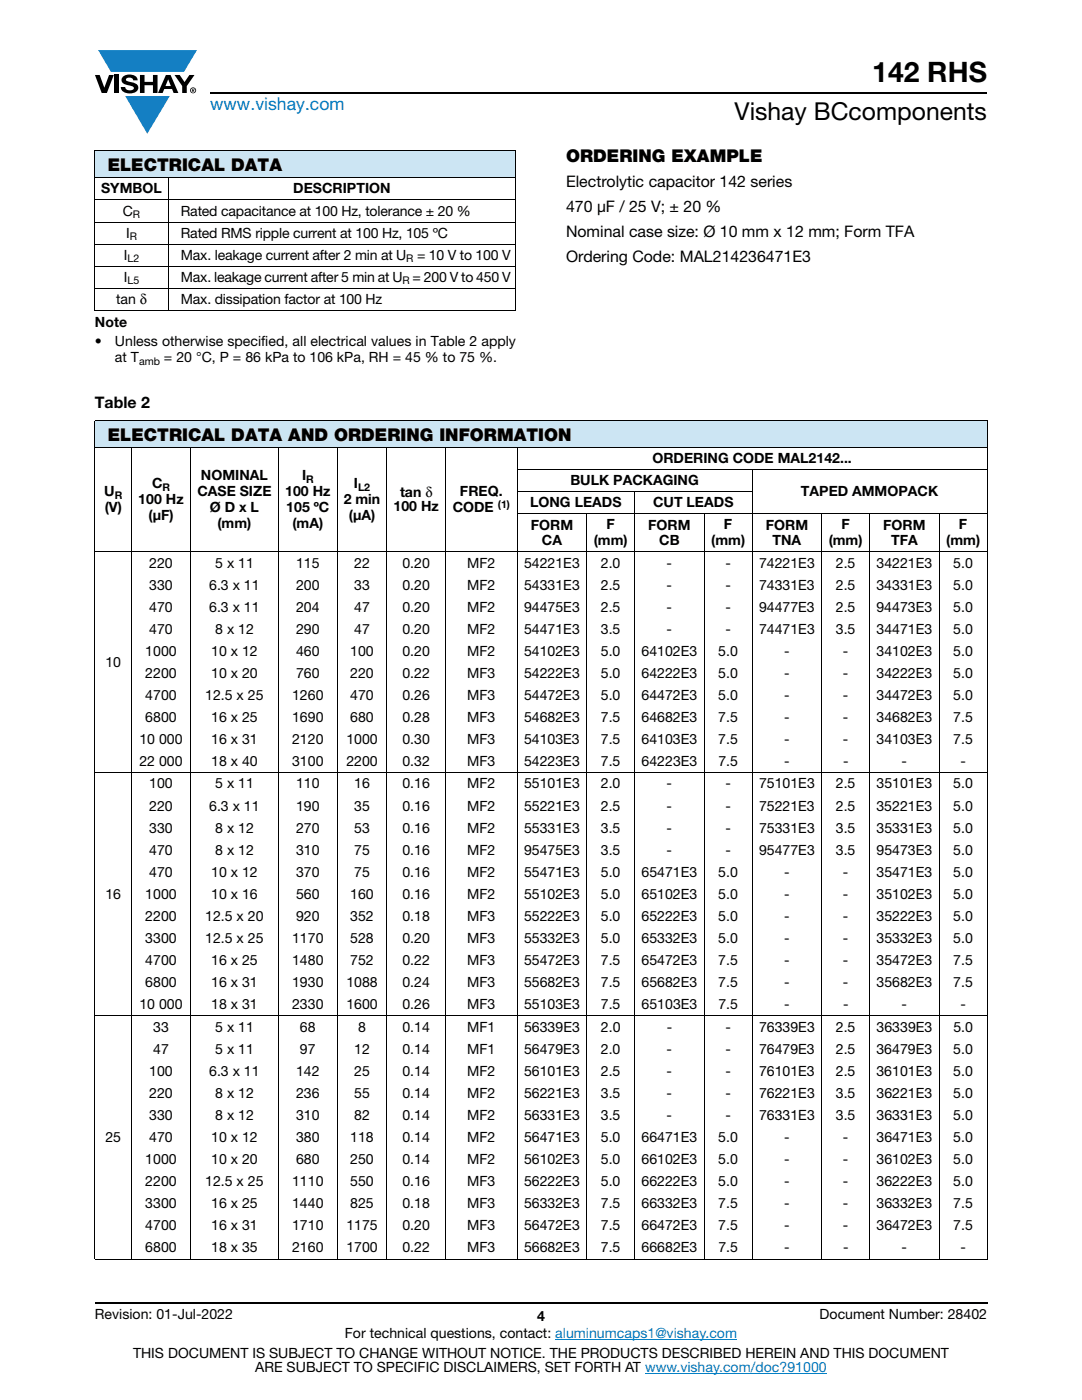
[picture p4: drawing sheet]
<svg xmlns="http://www.w3.org/2000/svg" width="216mm" height="279mm" viewBox="0 0 216 279" stroke-linecap="round" stroke-linejoin="round" font-family="sans-serif">
<defs><g id="words">
<text font-size="5.6" x="174.1" y="16.4">142 RHS</text>
<text font-size="4.9" x="146.6" y="24">Vishay BCcomponents</text>
<text font-size="3.5" fill="#007ec4" x="42" y="21.9">www.vishay.com</text>
<g font-size="3.5">
<text x="21.5" y="34.1">ELECTRICAL DATA</text>
<text x="112.9" y="32.3">ORDERING EXAMPLE</text>
<text x="21.5" y="87.9">ELECTRICAL DATA AND ORDERING INFORMATION</text>
</g>
<g font-size="3.2">
<text x="112.9" y="37.4">Electrolytic capacitor 142 series</text>
<text x="112.9" y="42.3">470 μF / 25 V; ± 20 %</text>
<text x="112.9" y="47.3">Nominal case size: Ø 10 mm x 12 mm; Form TFA</text>
<text x="112.9" y="52.2">Ordering Code: MAL214236471E3</text>
<text x="18.9" y="81.4">Table 2</text>
</g>
<g font-size="2.8">
<text x="20.2" y="38.6">SYMBOL</text>
<text x="58.5" y="38.6">DESCRIPTION</text>
<text x="24.5" y="43">C</text>
<text x="25.1" y="47.4">I</text>
<text x="36.1" y="43">Rated capacitance at 100 Hz, tolerance ± 20 %</text>
<text x="36.1" y="47.4">Rated RMS ripple current at 100 Hz, 105 ºC</text>
<text x="24.7" y="51.8">I</text>
<text x="36.1" y="51.8">Max. leakage current after 2 min at U</text>
<text x="83.2" y="51.8">= 10 V to 100 V</text>
<text x="24.7" y="56.3">I</text>
<text x="36.1" y="56.3">Max. leakage current after 5 min at U</text>
<text x="82.3" y="56.3">= 200 V to 450 V</text>
<text x="18.9" y="65.3">Note</text>
<text x="23.2" y="60.7">tan δ</text>
<text x="36.1" y="60.7">Max. dissipation factor at 100 Hz</text>
<text x="18.9" y="69.1">•</text>
<text x="22.9" y="69.1">Unless otherwise specified, all electrical values in Table 2 apply</text>
<text x="22.9" y="72.3">at T</text>
<text x="32.7" y="72.3">= 20 °C, P = 86 kPa to 106 kPa, RH = 45 % to 75 %.</text>
<text x="40.1" y="95.9">NOMINAL</text>
<text x="60.3" y="95.9">I</text>
<text x="130.2" y="92.4">ORDERING CODE MAL2142...</text>
<text x="20.8" y="99.1">U</text>
<text x="27.6" y="100.6">100 Hz</text>
<text x="30.3" y="97.5">C</text>
<text x="39.4" y="99.1">CASE SIZE</text>
<text x="56.9" y="99.1">100 Hz</text>
<text x="68.6" y="100.6">2 min</text>
<text x="70.6" y="97.5">I</text>
<text x="79.8" y="99.2">tan δ</text>
<text x="91.8" y="99.1">FREQ.</text>
<text x="105.8" y="101.3">LONG LEADS</text>
<text x="113.8" y="96.9">BULK PACKAGING</text>
<text x="130.3" y="101.3">CUT LEADS</text>
<text x="159.8" y="99.1">TAPED AMMOPACK</text>
<text x="20.9" y="102.2">(V)</text>
<text x="29.6" y="103.8">(μF)</text>
<text x="41.9" y="102.2">Ø D x L</text>
<text x="43.4" y="105.4">(mm)</text>
<text x="57.1" y="102.2">105 ºC</text>
<text x="58.4" y="105.4">(mA)</text>
<text x="69.6" y="103.8">(μA)</text>
<text x="78.5" y="102.1">100 Hz</text>
<text x="90.3" y="102.2">CODE</text>
<text x="105.9" y="105.9">FORM</text>
<text x="121" y="105.7">F</text>
<text x="129.3" y="105.9">FORM</text>
<text x="144.5" y="105.7">F</text>
<text x="152.8" y="105.9">FORM</text>
<text x="167.9" y="105.7">F</text>
<text x="176.2" y="105.9">FORM</text>
<text x="191.3" y="105.7">F</text>
<text x="29.8" y="113.3">220</text>
<text x="42.9" y="113.3">5 x 11</text>
<text x="59.1" y="113.3">115</text>
<text x="70.7" y="113.3">22</text>
<text x="80.3" y="113.3">0.20</text>
<text x="93.2" y="113.3">MF2</text>
<text x="104.6" y="113.3">54221E3</text>
<text x="108.1" y="108.7">CA</text>
<text x="118.5" y="108.8">(mm)</text>
<text x="119.9" y="113.3">2.0</text>
<text x="131.5" y="108.7">CB</text>
<text x="133" y="113.3">-</text>
<text x="141.9" y="108.8">(mm)</text>
<text x="144.7" y="113.3">-</text>
<text x="151.5" y="113.3">74221E3</text>
<text x="154.2" y="108.7">TNA</text>
<text x="165.4" y="108.8">(mm)</text>
<text x="166.8" y="113.3">2.5</text>
<text x="174.9" y="113.3">34221E3</text>
<text x="177.8" y="108.7">TFA</text>
<text x="188.8" y="108.8">(mm)</text>
<text x="190.2" y="113.3">5.0</text>
<text x="29.8" y="117.7">330</text>
<text x="41.7" y="117.7">6.3 x 11</text>
<text x="59.1" y="117.7">200</text>
<text x="70.7" y="117.7">33</text>
<text x="80.3" y="117.7">0.20</text>
<text x="93.2" y="117.7">MF2</text>
<text x="104.6" y="117.7">54331E3</text>
<text x="119.9" y="117.7">2.5</text>
<text x="133" y="117.7">-</text>
<text x="144.7" y="117.7">-</text>
<text x="151.5" y="117.7">74331E3</text>
<text x="166.8" y="117.7">2.5</text>
<text x="174.9" y="117.7">34331E3</text>
<text x="190.2" y="117.7">5.0</text>
<text x="29.8" y="122.1">470</text>
<text x="41.7" y="122.1">6.3 x 11</text>
<text x="59.1" y="122.1">204</text>
<text x="70.7" y="122.1">47</text>
<text x="80.3" y="122.1">0.20</text>
<text x="93.2" y="122.1">MF2</text>
<text x="104.6" y="122.1">94475E3</text>
<text x="119.9" y="122.1">2.5</text>
<text x="133" y="122.1">-</text>
<text x="144.7" y="122.1">-</text>
<text x="151.5" y="122.1">94477E3</text>
<text x="166.8" y="122.1">2.5</text>
<text x="174.9" y="122.1">94473E3</text>
<text x="190.2" y="122.1">5.0</text>
<text x="29" y="130.9">1000</text>
<text x="29.8" y="126.5">470</text>
<text x="42.1" y="130.9">10 x 12</text>
<text x="42.9" y="126.5">8 x 12</text>
<text x="59.1" y="130.9">460</text>
<text x="59.1" y="126.5">290</text>
<text x="69.9" y="130.9">100</text>
<text x="70.7" y="126.5">47</text>
<text x="80.3" y="130.9">0.20</text>
<text x="80.3" y="126.5">0.20</text>
<text x="93.2" y="130.9">MF2</text>
<text x="93.2" y="126.5">MF2</text>
<text x="104.6" y="130.9">54102E3</text>
<text x="104.6" y="126.5">54471E3</text>
<text x="119.9" y="130.9">5.0</text>
<text x="119.9" y="126.5">3.5</text>
<text x="128" y="130.9">64102E3</text>
<text x="133" y="126.5">-</text>
<text x="143.3" y="130.9">5.0</text>
<text x="144.7" y="126.5">-</text>
<text x="151.5" y="126.5">74471E3</text>
<text x="156.5" y="130.9">-</text>
<text x="166.8" y="126.5">3.5</text>
<text x="168.2" y="130.9">-</text>
<text x="174.9" y="130.9">34102E3</text>
<text x="174.9" y="126.5">34471E3</text>
<text x="190.2" y="130.9">5.0</text>
<text x="190.2" y="126.5">5.0</text>
<text x="21" y="133.1">10</text>
<text x="29" y="135.3">2200</text>
<text x="42.1" y="135.3">10 x 20</text>
<text x="59.1" y="135.3">760</text>
<text x="69.9" y="135.3">220</text>
<text x="80.3" y="135.3">0.22</text>
<text x="93.2" y="135.3">MF3</text>
<text x="104.6" y="135.3">54222E3</text>
<text x="119.9" y="135.3">5.0</text>
<text x="128" y="135.3">64222E3</text>
<text x="143.3" y="135.3">5.0</text>
<text x="156.5" y="135.3">-</text>
<text x="168.2" y="135.3">-</text>
<text x="174.9" y="135.3">34222E3</text>
<text x="190.2" y="135.3">5.0</text>
<text x="29" y="139.7">4700</text>
<text x="41" y="139.7">12.5 x 25</text>
<text x="58.3" y="139.7">1260</text>
<text x="69.9" y="139.7">470</text>
<text x="80.3" y="139.7">0.26</text>
<text x="93.2" y="139.7">MF3</text>
<text x="104.6" y="139.7">54472E3</text>
<text x="119.9" y="139.7">5.0</text>
<text x="128" y="139.7">64472E3</text>
<text x="143.3" y="139.7">5.0</text>
<text x="156.5" y="139.7">-</text>
<text x="168.2" y="139.7">-</text>
<text x="174.9" y="139.7">34472E3</text>
<text x="190.2" y="139.7">5.0</text>
<text x="27.8" y="148.5">10 000</text>
<text x="29" y="144.1">6800</text>
<text x="42.1" y="148.5">16 x 31</text>
<text x="42.1" y="144.1">16 x 25</text>
<text x="58.3" y="148.5">2120</text>
<text x="58.3" y="144.1">1690</text>
<text x="69.1" y="148.5">1000</text>
<text x="69.9" y="144.1">680</text>
<text x="80.3" y="148.5">0.30</text>
<text x="80.3" y="144.1">0.28</text>
<text x="93.2" y="148.5">MF3</text>
<text x="93.2" y="144.1">MF3</text>
<text x="104.6" y="148.5">54103E3</text>
<text x="104.6" y="144.1">54682E3</text>
<text x="119.9" y="148.5">7.5</text>
<text x="119.9" y="144.1">7.5</text>
<text x="128" y="148.5">64103E3</text>
<text x="128" y="144.1">64682E3</text>
<text x="143.3" y="148.5">7.5</text>
<text x="143.3" y="144.1">7.5</text>
<text x="156.5" y="148.5">-</text>
<text x="156.5" y="144.1">-</text>
<text x="168.2" y="148.5">-</text>
<text x="168.2" y="144.1">-</text>
<text x="174.9" y="148.5">34103E3</text>
<text x="174.9" y="144.1">34682E3</text>
<text x="190.2" y="148.5">7.5</text>
<text x="190.2" y="144.1">7.5</text>
<text x="27.8" y="152.9">22 000</text>
<text x="42.1" y="152.9">18 x 40</text>
<text x="58.3" y="152.9">3100</text>
<text x="69.1" y="152.9">2200</text>
<text x="80.3" y="152.9">0.32</text>
<text x="93.2" y="152.9">MF3</text>
<text x="104.6" y="152.9">54223E3</text>
<text x="119.9" y="152.9">7.5</text>
<text x="128" y="152.9">64223E3</text>
<text x="143.3" y="152.9">7.5</text>
<text x="156.5" y="152.9">-</text>
<text x="168.2" y="152.9">-</text>
<text x="179.9" y="152.9">-</text>
<text x="191.6" y="152.9">-</text>
<text x="29.8" y="157.4">100</text>
<text x="29.8" y="161.8">220</text>
<text x="41.7" y="161.8">6.3 x 11</text>
<text x="42.9" y="157.4">5 x 11</text>
<text x="59.1" y="161.8">190</text>
<text x="59.1" y="157.4">110</text>
<text x="70.7" y="161.8">35</text>
<text x="70.7" y="157.4">16</text>
<text x="80.3" y="161.8">0.16</text>
<text x="80.3" y="157.4">0.16</text>
<text x="93.2" y="161.8">MF2</text>
<text x="93.2" y="157.4">MF2</text>
<text x="104.6" y="161.8">55221E3</text>
<text x="104.6" y="157.4">55101E3</text>
<text x="119.9" y="161.8">2.5</text>
<text x="119.9" y="157.4">2.0</text>
<text x="133" y="161.8">-</text>
<text x="133" y="157.4">-</text>
<text x="144.7" y="161.8">-</text>
<text x="144.7" y="157.4">-</text>
<text x="151.5" y="161.8">75221E3</text>
<text x="151.5" y="157.4">75101E3</text>
<text x="166.8" y="161.8">2.5</text>
<text x="166.8" y="157.4">2.5</text>
<text x="174.9" y="161.8">35221E3</text>
<text x="174.9" y="157.4">35101E3</text>
<text x="190.2" y="161.8">5.0</text>
<text x="190.2" y="157.4">5.0</text>
<text x="29.8" y="166.2">330</text>
<text x="42.9" y="166.2">8 x 12</text>
<text x="59.1" y="166.2">270</text>
<text x="70.7" y="166.2">53</text>
<text x="80.3" y="166.2">0.16</text>
<text x="93.2" y="166.2">MF2</text>
<text x="104.6" y="166.2">55331E3</text>
<text x="119.9" y="166.2">3.5</text>
<text x="133" y="166.2">-</text>
<text x="144.7" y="166.2">-</text>
<text x="151.5" y="166.2">75331E3</text>
<text x="166.8" y="166.2">3.5</text>
<text x="174.9" y="166.2">35331E3</text>
<text x="190.2" y="166.2">5.0</text>
<text x="29.8" y="170.6">470</text>
<text x="42.9" y="170.6">8 x 12</text>
<text x="59.1" y="170.6">310</text>
<text x="70.7" y="170.6">75</text>
<text x="80.3" y="170.6">0.16</text>
<text x="93.2" y="170.6">MF2</text>
<text x="104.6" y="170.6">95475E3</text>
<text x="119.9" y="170.6">3.5</text>
<text x="133" y="170.6">-</text>
<text x="144.7" y="170.6">-</text>
<text x="151.5" y="170.6">95477E3</text>
<text x="166.8" y="170.6">3.5</text>
<text x="174.9" y="170.6">95473E3</text>
<text x="190.2" y="170.6">5.0</text>
<text x="21" y="179.4">16</text>
<text x="29" y="179.4">1000</text>
<text x="29.8" y="175">470</text>
<text x="42.1" y="175">10 x 12</text>
<text x="42.1" y="179.4">10 x 16</text>
<text x="59.1" y="175">370</text>
<text x="59.1" y="179.4">560</text>
<text x="69.9" y="179.4">160</text>
<text x="70.7" y="175">75</text>
<text x="80.3" y="175">0.16</text>
<text x="80.3" y="179.4">0.16</text>
<text x="93.2" y="175">MF2</text>
<text x="93.2" y="179.4">MF2</text>
<text x="104.6" y="175">55471E3</text>
<text x="104.6" y="179.4">55102E3</text>
<text x="119.9" y="175">5.0</text>
<text x="119.9" y="179.4">5.0</text>
<text x="128" y="175">65471E3</text>
<text x="128" y="179.4">65102E3</text>
<text x="143.3" y="175">5.0</text>
<text x="143.3" y="179.4">5.0</text>
<text x="156.5" y="175">-</text>
<text x="156.5" y="179.4">-</text>
<text x="168.2" y="175">-</text>
<text x="168.2" y="179.4">-</text>
<text x="174.9" y="175">35471E3</text>
<text x="174.9" y="179.4">35102E3</text>
<text x="190.2" y="175">5.0</text>
<text x="190.2" y="179.4">5.0</text>
<text x="29" y="183.8">2200</text>
<text x="41" y="183.8">12.5 x 20</text>
<text x="59.1" y="183.8">920</text>
<text x="69.9" y="183.8">352</text>
<text x="80.3" y="183.8">0.18</text>
<text x="93.2" y="183.8">MF3</text>
<text x="104.6" y="183.8">55222E3</text>
<text x="119.9" y="183.8">5.0</text>
<text x="128" y="183.8">65222E3</text>
<text x="143.3" y="183.8">5.0</text>
<text x="156.5" y="183.8">-</text>
<text x="168.2" y="183.8">-</text>
<text x="174.9" y="183.8">35222E3</text>
<text x="190.2" y="183.8">5.0</text>
<text x="29" y="188.2">3300</text>
<text x="41" y="188.2">12.5 x 25</text>
<text x="58.3" y="188.2">1170</text>
<text x="69.9" y="188.2">528</text>
<text x="80.3" y="188.2">0.20</text>
<text x="93.2" y="188.2">MF3</text>
<text x="104.6" y="188.2">55332E3</text>
<text x="119.9" y="188.2">5.0</text>
<text x="128" y="188.2">65332E3</text>
<text x="143.3" y="188.2">5.0</text>
<text x="156.5" y="188.2">-</text>
<text x="168.2" y="188.2">-</text>
<text x="174.9" y="188.2">35332E3</text>
<text x="190.2" y="188.2">5.0</text>
<text x="29" y="192.6">4700</text>
<text x="29" y="197">6800</text>
<text x="42.1" y="192.6">16 x 25</text>
<text x="42.1" y="197">16 x 31</text>
<text x="58.3" y="192.6">1480</text>
<text x="58.3" y="197">1930</text>
<text x="69.1" y="197">1088</text>
<text x="69.9" y="192.6">752</text>
<text x="80.3" y="197">0.24</text>
<text x="80.3" y="192.6">0.22</text>
<text x="93.2" y="197">MF3</text>
<text x="93.2" y="192.6">MF3</text>
<text x="104.6" y="197">55682E3</text>
<text x="104.6" y="192.6">55472E3</text>
<text x="119.9" y="197">7.5</text>
<text x="119.9" y="192.6">7.5</text>
<text x="128" y="197">65682E3</text>
<text x="128" y="192.6">65472E3</text>
<text x="143.3" y="197">7.5</text>
<text x="143.3" y="192.6">7.5</text>
<text x="156.5" y="197">-</text>
<text x="156.5" y="192.6">-</text>
<text x="168.2" y="197">-</text>
<text x="168.2" y="192.6">-</text>
<text x="174.9" y="197">35682E3</text>
<text x="174.9" y="192.6">35472E3</text>
<text x="190.2" y="192.6">7.5</text>
<text x="190.2" y="197">7.5</text>
<text x="27.8" y="201.5">10 000</text>
<text x="42.1" y="201.5">18 x 31</text>
<text x="58.3" y="201.5">2330</text>
<text x="69.1" y="201.5">1600</text>
<text x="80.3" y="201.5">0.26</text>
<text x="93.2" y="201.5">MF3</text>
<text x="104.6" y="201.5">55103E3</text>
<text x="119.9" y="201.5">7.5</text>
<text x="128" y="201.5">65103E3</text>
<text x="143.3" y="201.5">7.5</text>
<text x="156.5" y="201.5">-</text>
<text x="168.2" y="201.5">-</text>
<text x="179.9" y="201.5">-</text>
<text x="191.6" y="201.5">-</text>
<text x="30.6" y="205.9">33</text>
<text x="42.9" y="205.9">5 x 11</text>
<text x="59.9" y="205.9">68</text>
<text x="71.5" y="205.9">8</text>
<text x="80.3" y="205.9">0.14</text>
<text x="93.2" y="205.9">MF1</text>
<text x="104.6" y="205.9">56339E3</text>
<text x="119.9" y="205.9">2.0</text>
<text x="133" y="205.9">-</text>
<text x="144.8" y="205.9">-</text>
<text x="151.5" y="205.9">76339E3</text>
<text x="166.8" y="205.9">2.5</text>
<text x="174.9" y="205.9">36339E3</text>
<text x="190.2" y="205.9">5.0</text>
<text x="29.8" y="214.7">100</text>
<text x="30.6" y="210.3">47</text>
<text x="41.7" y="214.7">6.3 x 11</text>
<text x="42.9" y="210.3">5 x 11</text>
<text x="59.1" y="214.7">142</text>
<text x="59.9" y="210.3">97</text>
<text x="70.7" y="210.3">12</text>
<text x="70.7" y="214.7">25</text>
<text x="80.3" y="214.7">0.14</text>
<text x="80.3" y="210.3">0.14</text>
<text x="93.2" y="214.7">MF2</text>
<text x="93.2" y="210.3">MF1</text>
<text x="104.6" y="214.7">56101E3</text>
<text x="104.6" y="210.3">56479E3</text>
<text x="119.9" y="214.7">2.5</text>
<text x="119.9" y="210.3">2.0</text>
<text x="133" y="214.7">-</text>
<text x="133" y="210.3">-</text>
<text x="144.7" y="214.7">-</text>
<text x="144.7" y="210.3">-</text>
<text x="151.5" y="214.7">76101E3</text>
<text x="151.5" y="210.3">76479E3</text>
<text x="166.8" y="214.7">2.5</text>
<text x="166.8" y="210.3">2.5</text>
<text x="174.9" y="214.7">36101E3</text>
<text x="174.9" y="210.3">36479E3</text>
<text x="190.2" y="214.7">5.0</text>
<text x="190.2" y="210.3">5.0</text>
<text x="29.8" y="219.1">220</text>
<text x="42.9" y="219.1">8 x 12</text>
<text x="59.1" y="219.1">236</text>
<text x="70.7" y="219.1">55</text>
<text x="80.3" y="219.1">0.14</text>
<text x="93.2" y="219.1">MF2</text>
<text x="104.6" y="219.1">56221E3</text>
<text x="119.9" y="219.1">3.5</text>
<text x="133" y="219.1">-</text>
<text x="144.7" y="219.1">-</text>
<text x="151.5" y="219.1">76221E3</text>
<text x="166.8" y="219.1">3.5</text>
<text x="174.9" y="219.1">36221E3</text>
<text x="190.2" y="219.1">5.0</text>
<text x="21" y="227.9">25</text>
<text x="29.8" y="223.5">330</text>
<text x="29.8" y="227.9">470</text>
<text x="42.1" y="227.9">10 x 12</text>
<text x="42.9" y="223.5">8 x 12</text>
<text x="59.1" y="227.9">380</text>
<text x="59.1" y="223.5">310</text>
<text x="69.9" y="227.9">118</text>
<text x="70.7" y="223.5">82</text>
<text x="80.3" y="227.9">0.14</text>
<text x="80.3" y="223.5">0.14</text>
<text x="93.2" y="227.9">MF2</text>
<text x="93.2" y="223.5">MF2</text>
<text x="104.6" y="227.9">56471E3</text>
<text x="104.6" y="223.5">56331E3</text>
<text x="119.9" y="227.9">5.0</text>
<text x="119.9" y="223.5">3.5</text>
<text x="128" y="227.9">66471E3</text>
<text x="133" y="223.5">-</text>
<text x="143.3" y="227.9">5.0</text>
<text x="144.7" y="223.5">-</text>
<text x="151.5" y="223.5">76331E3</text>
<text x="156.5" y="227.9">-</text>
<text x="166.8" y="223.5">3.5</text>
<text x="168.2" y="227.9">-</text>
<text x="174.9" y="227.9">36471E3</text>
<text x="174.9" y="223.5">36331E3</text>
<text x="190.2" y="227.9">5.0</text>
<text x="190.2" y="223.5">5.0</text>
<text x="29" y="232.3">1000</text>
<text x="42.1" y="232.3">10 x 20</text>
<text x="59.1" y="232.3">680</text>
<text x="69.9" y="232.3">250</text>
<text x="80.3" y="232.3">0.14</text>
<text x="93.2" y="232.3">MF2</text>
<text x="104.6" y="232.3">56102E3</text>
<text x="119.9" y="232.3">5.0</text>
<text x="128" y="232.3">66102E3</text>
<text x="143.3" y="232.3">5.0</text>
<text x="156.5" y="232.3">-</text>
<text x="168.2" y="232.3">-</text>
<text x="174.9" y="232.3">36102E3</text>
<text x="190.2" y="232.3">5.0</text>
<text x="29" y="236.7">2200</text>
<text x="41" y="236.7">12.5 x 25</text>
<text x="58.3" y="236.7">1110</text>
<text x="69.9" y="236.7">550</text>
<text x="80.3" y="236.7">0.16</text>
<text x="93.2" y="236.7">MF3</text>
<text x="104.6" y="236.7">56222E3</text>
<text x="119.9" y="236.7">5.0</text>
<text x="128" y="236.7">66222E3</text>
<text x="143.3" y="236.7">5.0</text>
<text x="156.5" y="236.7">-</text>
<text x="168.2" y="236.7">-</text>
<text x="174.9" y="236.7">36222E3</text>
<text x="190.2" y="236.7">5.0</text>
<text x="29" y="241.2">3300</text>
<text x="29" y="245.6">4700</text>
<text x="42.1" y="241.2">16 x 25</text>
<text x="42.1" y="245.6">16 x 31</text>
<text x="58.3" y="241.2">1440</text>
<text x="58.3" y="245.6">1710</text>
<text x="69.1" y="245.6">1175</text>
<text x="69.9" y="241.2">825</text>
<text x="80.3" y="245.6">0.20</text>
<text x="80.3" y="241.2">0.18</text>
<text x="93.2" y="245.6">MF3</text>
<text x="93.2" y="241.2">MF3</text>
<text x="104.6" y="245.6">56472E3</text>
<text x="104.6" y="241.2">56332E3</text>
<text x="119.9" y="245.6">7.5</text>
<text x="119.9" y="241.2">7.5</text>
<text x="128" y="245.6">66472E3</text>
<text x="128" y="241.2">66332E3</text>
<text x="143.3" y="245.6">7.5</text>
<text x="143.3" y="241.2">7.5</text>
<text x="156.5" y="245.6">-</text>
<text x="156.5" y="241.2">-</text>
<text x="168.2" y="245.6">-</text>
<text x="168.2" y="241.2">-</text>
<text x="174.9" y="245.6">36472E3</text>
<text x="174.9" y="241.2">36332E3</text>
<text x="190.2" y="241.2">7.5</text>
<text x="190.2" y="245.6">7.5</text>
<text x="29" y="250">6800</text>
<text x="42.1" y="250">18 x 35</text>
<text x="58.3" y="250">2160</text>
<text x="69.1" y="250">1700</text>
<text x="80.3" y="250">0.22</text>
<text x="93.2" y="250">MF3</text>
<text x="104.6" y="250">56682E3</text>
<text x="119.9" y="250">7.5</text>
<text x="128" y="250">66682E3</text>
<text x="143.3" y="250">7.5</text>
<text x="156.5" y="250">-</text>
<text x="168.2" y="250">-</text>
<text x="179.9" y="250">-</text>
<text x="191.6" y="250">-</text>
<text x="18.9" y="263.3">Revision: 01-Jul-2022</text>
<text x="107.2" y="263.6">4</text>
<text x="163.6" y="263.3">Document Number: 28402</text>
<text x="68.8" y="267.1">For technical questions, contact: aluminumcaps1@vishay.com</text>
<text x="26.5" y="271">THIS DOCUMENT IS SUBJECT TO CHANGE WITHOUT NOTICE. THE PRODUCTS DESCRIBED HEREIN AND THIS DOCUMENT</text>
<text x="50.9" y="273.8">ARE SUBJECT TO SPECIFIC DISCLAIMERS, SET FORTH AT www.vishay.com/doc?91000</text>
</g>
<g font-size="2.1">
<text x="25.9" y="47.9">R</text>
<text x="26.5" y="43.5">R</text>
<text x="25.4" y="52.3">L2</text>
<text x="81.1" y="52.3">R</text>
<text x="25.4" y="56.8">L5</text>
<text x="80.3" y="56.8">R</text>
<text x="27.7" y="72.8">amb</text>
<text x="22.9" y="99.6">R</text>
<text x="32.4" y="98">R</text>
<text x="61.1" y="96.4">R</text>
<text x="71.4" y="98">L2</text>
<text x="99.3" y="101.4">(1)</text>
</g>
</g></defs>
<g fill="#147fc3">
<path d="M19.6 10h19.7l-2.6 4.3h-1.1h-13.5z"/>
<path d="M25 19.2h8.9l-4.5 7.5z"/>
</g>
<g fill="#000">
<path d="M18.9 15h1l.9 2.5 1-2.5h.9l-1.4 3.6h-1zM22.9 15h.9v3.6h-.9zM24.6 15.3a2.1 2.1 0 0 1 2.8 .3l.1 .4h-.9a.79 .79 0 0 0-.7-.5 .79 .79 0 0 0-.8 .4l.3 .3 1 .2a1.08 1.08 0 0 1 1.2 1 1.08 1.08 0 0 1-1.1 1.2 1.73 1.73 0 0 1-2.4-1.2h.9a.96 .96 0 0 0 .8 .6 .96 .96 0 0 0 .9-.4 1.31 1.31 0 0 0-1.2-.6 1.03 1.03 0 0 1-1.1-.6 1.03 1.03 0 0 1 .2-1.1zM27.9 15h.9v1.3h1.7v-1.3h.9v3.6h-.9v-1.6h-1.7v1.6h-.9zM34.8 15h1.1l.9 1.4 1-1.4h1l-1.5 2.2v1.4h-.9v-1.4z"/>
<path d="M33.6 15.9l.5 1.3h-1.1zM33.1 15l-1.6 3.6h1l.3-.8h1.5l.3 .8h1l-1.6-3.6z"/>
<path d="M38.4 17.8h.2v.2h-.2zM38.3 17.7v.7h.1v-.3l.4 .3-.2-.3 .2-.2-.1-.2z"/>
<path d="M38.1 18a.46 .46 0 0 1 .9 0 .46 .46 0 0 1-.9 0zM37.9 18a.6 .6 0 0 0 1.2 0 .6 .6 0 0 0-1.2 0z"/>
</g>
<path d="M42 18.6h155M18.9 260h178.1" fill="none" stroke="#000" stroke-width=".36"/>
<path d="M110.8 267.3h36.3M128.7 274h36.3" fill="none" stroke="#007ec4" stroke-width=".2"/>
<path d="M18.9 30h84.1v5.5h-84.1z" fill="#cce5f3"/>
<path d="M18.9 30h84.1M18.9 35.5h84.1M18.9 39.9h84.1M18.9 30.1v31.8M33.5 35.4v26.6M103 30.1v31.8M18.9 44.3h84.1M18.9 48.7h84.1M18.9 53.1h84.1M18.9 57.6h84.1M18.9 62h84.1" fill="none" stroke="#000" stroke-width=".2"/>
<path d="M18.9 83.8h178.1v5.5h-178.1z" fill="#cce5f3"/>
<g fill="none" stroke="#000" stroke-width=".2">
<path d="M18.9 83.8h178.1M18.9 89.3h178.1M18.9 83.9v167.3M26.3 89.2v162.2M38 89.2v162.2M55.6 89.2v162.2M67.3 89.2v162.2M77.2 89.2v162.2M88.9 89.2v162.2M103.1 93.7h93.9M103.1 98.1h47.1M103.2 89.2v162.2"/>
<path d="M126.6 98.1v153.3M150.1 93.6v157.8M197 83.9v167.3M18.9 110.2h178.1M103.1 102.6h93.9M117.1 102.5v148.9M140.5 102.5v148.9M164 102.5v148.9M173.5 102.5v148.9M187.4 102.5v148.9M18.9 154.2h178.1M18.9 202.8h178.1"/>
<path d="M18.9 251.3h178.1"/>
</g>
<use href="#words"/>
</svg>
